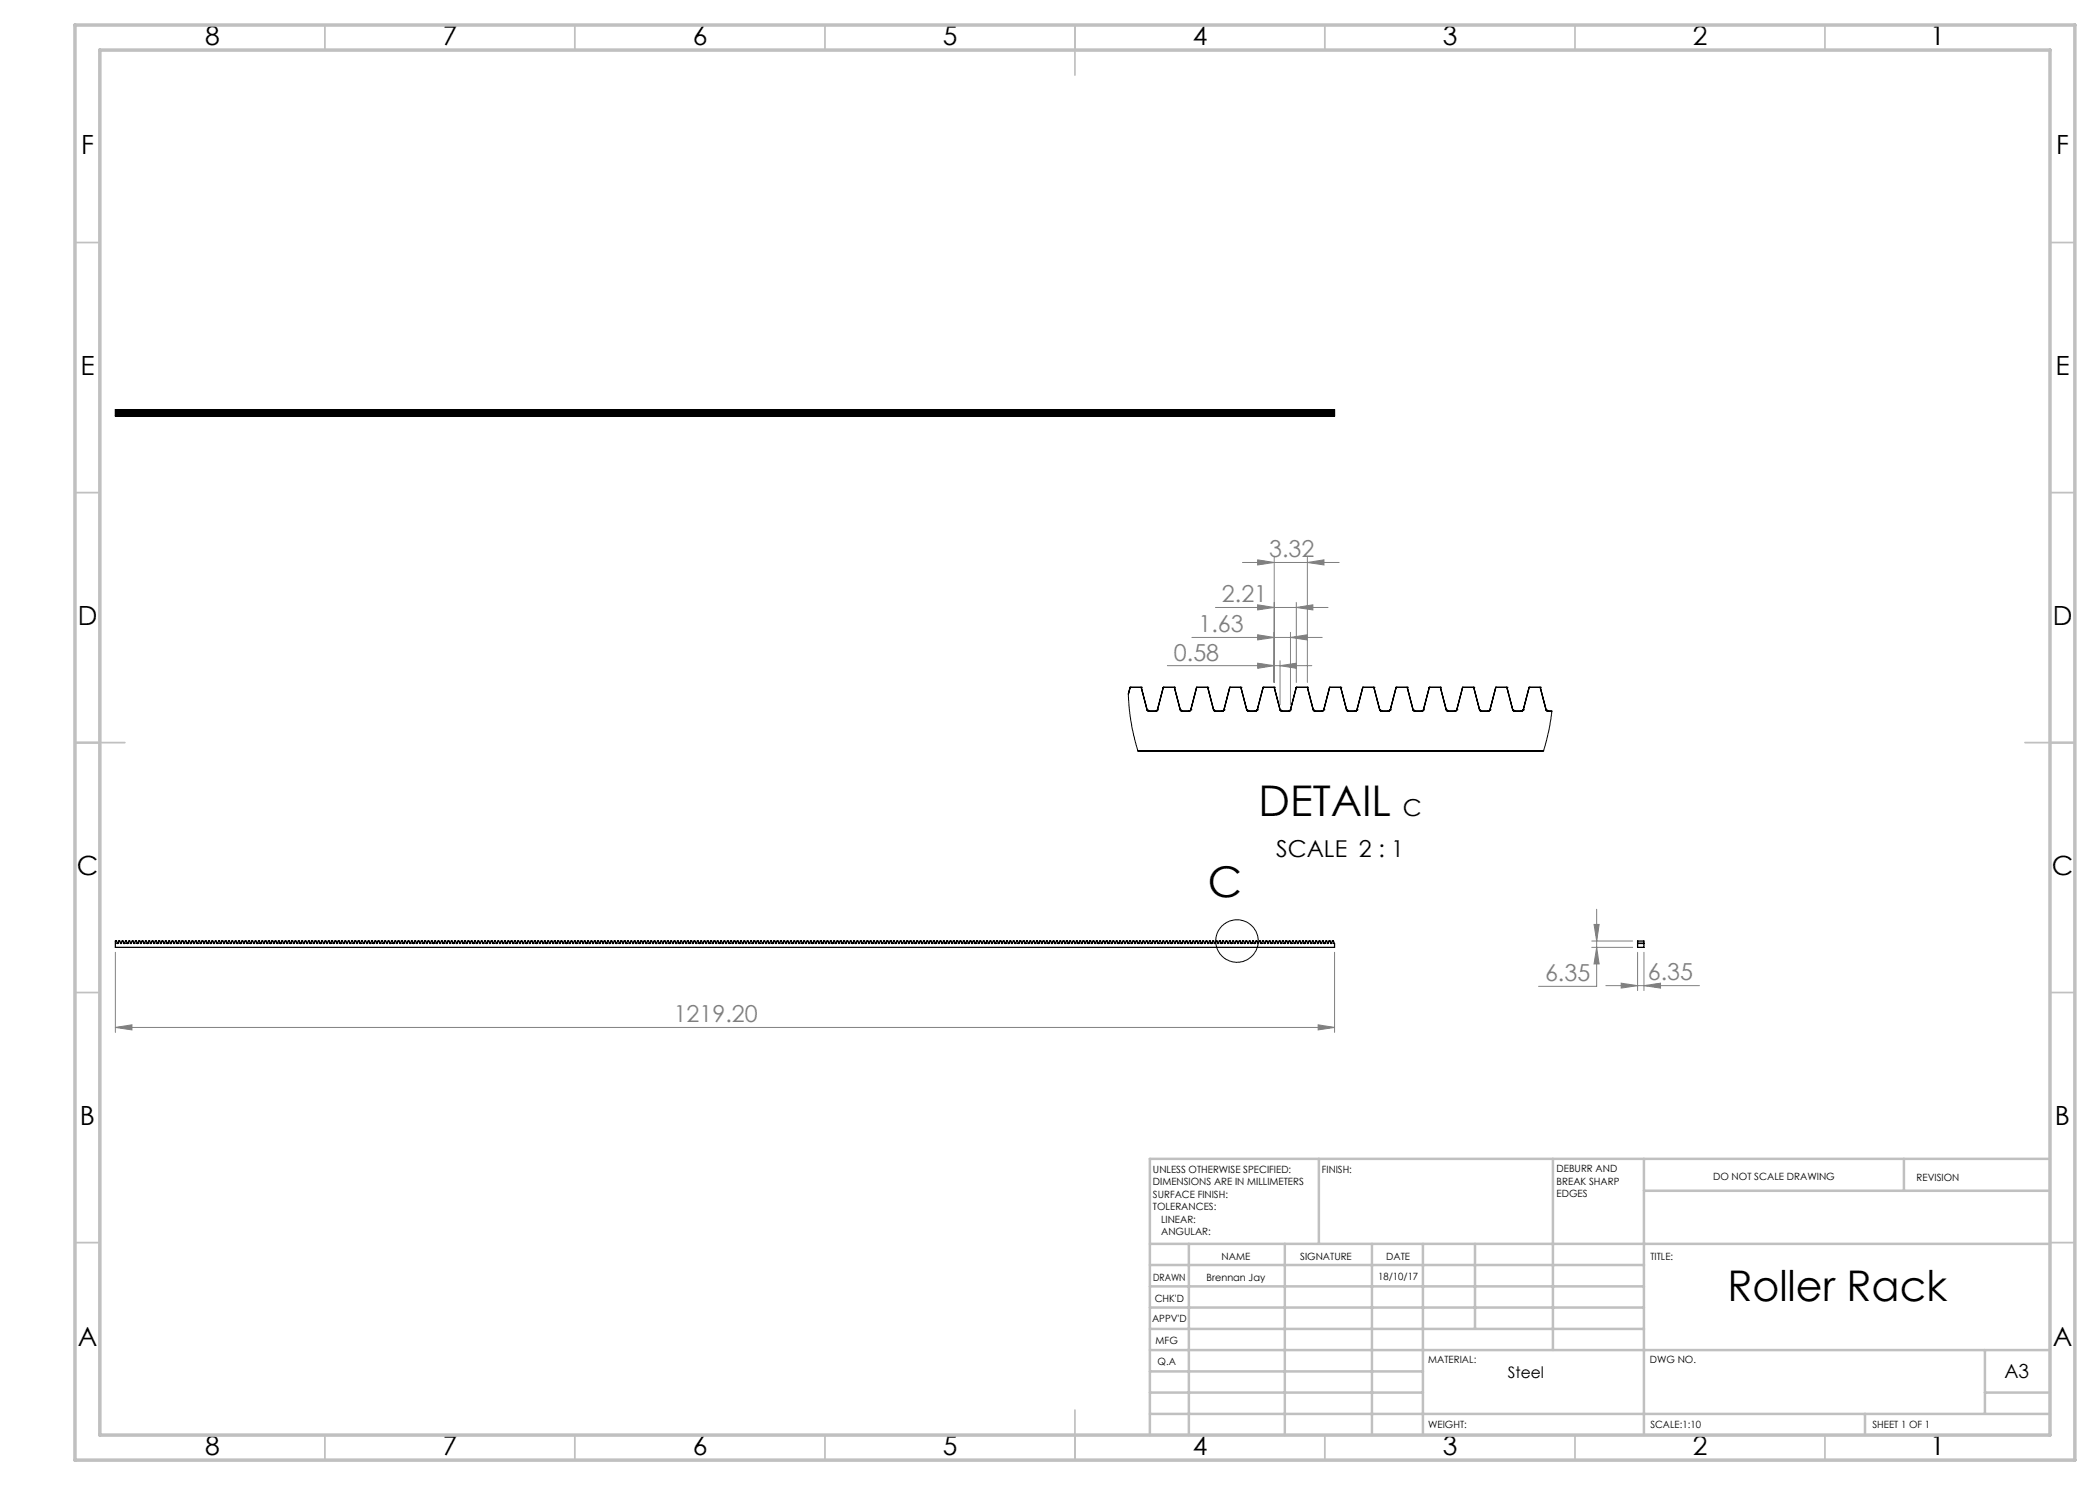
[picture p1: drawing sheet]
<svg xmlns="http://www.w3.org/2000/svg" width="420mm" height="297mm" viewBox="0 0 420 297" stroke-linecap="round" stroke-linejoin="round" font-family="sans-serif">
<defs><g id="words">
<g font-size="8.5">
<text x="251.7" y="163.2">DETAIL</text>
<text x="241.6" y="179.3">C</text>
<text x="345.5" y="260.3">Roller Rack</text>
</g>
<g font-size="5.3">
<text x="41" y="9">8</text>
<text x="88.5" y="9">7</text>
<text x="138.5" y="9">6</text>
<text x="188.5" y="9">5</text>
<text x="238.5" y="9">4</text>
<text x="288.5" y="9">3</text>
<text x="338.5" y="9">2</text>
<text x="386" y="9">1</text>
<text x="16.2" y="30.7">F</text>
<text x="411.2" y="30.7">F</text>
<text x="16.1" y="75">E</text>
<text x="411.1" y="75">E</text>
<text x="15.5" y="125">D</text>
<text x="410.5" y="125">D</text>
<text x="15.4" y="175">C</text>
<text x="410.4" y="175">C</text>
<text x="16" y="225">B</text>
<text x="411" y="225">B</text>
<text x="15.5" y="269.2">A</text>
<text x="410.5" y="269.2">A</text>
<text x="41" y="291">8</text>
<text x="88.5" y="291">7</text>
<text x="138.5" y="291">6</text>
<text x="188.5" y="291">5</text>
<text x="238.5" y="291">4</text>
<text x="288.5" y="291">3</text>
<text x="338.5" y="291">2</text>
<text x="386" y="291">1</text>
</g>
<g font-size="4.7" fill="#808080">
<text x="253.8" y="111.5">3.32</text>
<text x="244.4" y="120.4">2.21</text>
<text x="239.7" y="126.4">1.63</text>
<text x="234.8" y="132.1">0.58</text>
<text x="309" y="196.2">6.35</text>
<text x="329.6" y="196.1">6.35</text>
<text x="134.7" y="204.4">1219.20</text>
</g>
<g font-size="4.7">
<text x="280.6" y="163.2">C</text>
<text x="255.2" y="171.4">SCALE 2 : 1</text>
</g>
<text font-size="3.9" x="400.9" y="275.5">A3</text>
<text font-size="3.2" x="301.6" y="275.5">Steel</text>
<g font-size="2">
<text x="230.6" y="234.6">UNLESS OTHERWISE SPECIFIED:</text>
<text x="230.6" y="237.1">DIMENSIONS ARE IN MILLIMETERS</text>
<text x="230.6" y="239.6">SURFACE FINISH:</text>
<text x="264.4" y="234.6">FINISH:</text>
<text x="311.3" y="234.5">DEBURR AND</text>
<text x="311.3" y="237">BREAK SHARP</text>
<text x="311.3" y="239.5">EDGES</text>
<text x="342.6" y="236">DO NOT SCALE DRAWING</text>
<text x="383.3" y="236.2">REVISION</text>
<text x="230.6" y="242.1">TOLERANCES:</text>
<text x="232.2" y="244.6">LINEAR:</text>
<text x="232.2" y="247.1">ANGULAR:</text>
<text x="244.3" y="252">NAME</text>
<text x="260" y="251.9">SIGNATURE</text>
<text x="277.2" y="251.9">DATE</text>
<text x="330.1" y="251.9">TITLE:</text>
<text x="230.6" y="256.1">DRAWN</text>
<text x="241.3" y="256.1">Brennan Jay</text>
<text x="275.6" y="255.9">18/10/17</text>
<text x="230.9" y="260.3">CHK'D</text>
<text x="230.4" y="264.4">APPV'D</text>
<text x="231.1" y="268.8">MFG</text>
<text x="231.5" y="273">Q.A</text>
<text x="285.6" y="272.5">MATERIAL:</text>
<text x="330" y="272.5">DWG NO.</text>
<text x="285.6" y="285.5">WEIGHT:</text>
<text x="330.1" y="285.6">SCALE:1:10</text>
<text x="374.5" y="285.6">SHEET 1 OF 1</text>
</g>
</g></defs>
<circle cx="247.4" cy="188.2" r="4.3" fill="none" stroke="#000" stroke-width=".2"/>
<g fill="none" stroke="#808080" stroke-width=".2">
<path d="M248.5 112.5h19.3M251.5 112l3.3 .5-3.3 .5zM254.8 111.5v25M261.5 112.5l3.3-.5v1zM261.5 111.5v25M233.5 133.1h28.9M238.4 127.5h26M243.1 121.5h22.5M251.5 132.6l3.3 .5-3.3 .6zM251.5 127l3.3 .5-3.3 .5zM251.5 121l3.3 .5-3.3 .5zM256 133.1l3.3-.5v1.1z"/>
<path d="M256 132.1v8.8M258.1 127.5l3.3-.5v1zM258.1 126.5v14.4M259.3 121.5l3.3-.5v1zM259.3 120.5v16M23.1 190.5v16M266.9 190.5v16M318.3 189.5h8.2M318.3 188.2h8.2M318.8 184.9h1l-.5 3.3zM319.3 189.5l.5 3.3h-1zM319.3 181.9v15.4h-11.6"/>
<path d="M321.2 197.1h18.7M324.2 196.6l3.3 .5-3.3 .5zM327.5 190.5v7.6M328.8 197.1l3.3-.5v1zM328.8 190.5v7.6M23.1 205.5l3.3-.5v1zM23.1 205.5h243.8M263.6 205l3.3 .5-3.3 .5z"/>
</g>
<g fill="none" stroke="#c0c0c0" stroke-width=".35">
<path d="M65 5v5M115 5v5M165 5v5M215 5v10M265 5v5M315 5v5M365 5v5M15 48.5h5M410 48.5h5M15 98.5h5M410 98.5h5M15 148.5h10"/>
<path d="M405 148.5h10M15 198.5h5M410 198.5h5M15 248.5h5M410 248.5h5M65 287v5M115 287v5M165 287v5M215 282v10M265 287v5M315 287v5M365 287v5"/>
</g>
<g fill="none" stroke="#c0c0c0" stroke-width=".5">
<path d="M263.8 231.8v17M310.6 231.8v38.2M328.8 231.8v55.2M328.8 238.2h81.2M380.8 231.8v6.4M410 231.8h-180v55.2M230 248.8h180M230 257.3h98.8M230 253h98.8M237.8 248.8v38.2M257 248.8v38.2M274.4 248.8v38.2"/>
<path d="M284.6 248.8v38.2M295 248.8v17M230 265.8h98.8M230 261.5h98.8M230 278.5h54.6M230 274.3h54.6M230 270h180M397 278.5h13M397 270v12.8M230 282.8h180M373 282.8v4.2"/>
</g>
<path d="M15 5h400v287h-400zM20 10h390v277h-390z" fill="none" stroke="#c0c0c0" stroke-width=".7"/>
<path d="M23.1 205.5l3.3-.5v1zM263.6 205l3.3 .5-3.3 .5zM324.2 196.6l3.3 .5-3.3 .5zM328.8 197.1l3.3-.5v1zM319.3 189.5l.5 3.3h-1zM318.8 184.9h1l-.5 3.3zM251.5 112l3.3 .5-3.3 .5zM261.5 112.5l3.3-.5v1zM251.5 132.6l3.3 .5-3.3 .6zM256 133.1l3.3-.5v1.1zM251.5 127l3.3 .5-3.3 .5zM258.1 127.5l3.3-.5v1zM251.5 121l3.3 .5-3.3 .5zM259.3 121.5l3.3-.5v1z" fill="#808080"/>
<g fill="none" stroke="#000" stroke-width=".25">
<path d="M23.3 81.9v1.3M23.4 81.9l.1 1.3zM23.6 81.9v1.3zM23.7 81.9v1.3M24 81.9v1.3M24.1 81.9v1.3zM24.3 81.9v1.3zM24.4 81.9v1.3M24.6 81.9v1.3M24.8 83.2v-1.3v1.3M24.9 83.2h.1M24.9 81.9h.1"/>
<path d="M24.9 81.9h-1.8v1.3h1.8M24.9 81.9v1.3M25 81.9h9M25 83.2h9M25 81.9v1.3M25.1 81.9v1.3M25.3 81.9v1.3M25.4 81.9v1.3zM25.6 83.2h.1M25.6 81.9h.1M25.6 81.9v1.3M25.8 81.9v1.3"/>
<path d="M26 81.9v1.3M26.1 81.9v1.3zM26.2 81.9l.1 1.3zM26.4 81.9v1.3M26.6 81.9v1.3M26.7 81.9l.1 1.3zM26.9 81.9l.1 1.3zM27.1 81.9v1.3M27.3 81.9v1.3M27.4 81.9v1.3zM27.6 83.2h.1M27.6 81.9h.1"/>
<path d="M27.6 81.9v1.3M27.7 81.9v1.3M28 81.9v1.3M28.1 83.2h.1M28.1 81.9h.1M28.1 81.9v1.3M28.3 81.9v1.3zM28.4 81.9v1.3M28.6 81.9v1.3M28.8 81.9v1.3zM28.9 83.2h.1M28.9 81.9h.1"/>
<path d="M28.9 81.9v1.3M29.1 81.9v1.3M29.3 81.9v1.3M29.4 83.2v-1.3l.1 1.3M29.6 81.9v1.3v-1.3M29.7 81.9v1.3M30 81.9v1.3M30.1 81.9v1.3zM30.2 83.2h.1M30.2 81.9h.1M30.2 81.9v1.3M30.4 81.9v1.3"/>
<path d="M30.6 81.9v1.3M30.7 83.2h.1M30.7 81.9h.1M30.7 81.9v1.3M30.9 81.9v1.3zM31 81.9v1.3M31.3 81.9v1.3M31.4 81.9v1.3zM31.6 81.9v1.3zM31.7 81.9v1.3M32 81.9v1.3M32.1 81.9v1.3z"/>
<path d="M32.2 81.9l.1 1.3zM32.4 81.9v1.3M32.6 81.9v1.3M32.7 83.2h.1M32.7 81.9h.1M32.7 81.9v1.3M32.9 81.9v1.3zM33.1 81.9v1.3M33.3 81.9v1.3M33.4 83.2v-1.3v1.3M33.6 83.2h.1M33.6 81.9h.1"/>
<path d="M33.6 81.9v1.3M33.7 81.9v1.3M33.9 81.9v1.3M34 83.2h.1M34 81.9h.1M34 81.9v1.3M34.1 81.9h4.1M34.1 83.2h4.1M34.1 81.9v1.3M34.2 81.9v1.3l.1-1.3M34.4 81.9v1.3M34.6 81.9v1.3"/>
<path d="M34.7 81.9v1.3zM34.9 81.9v1.3zM35.1 81.9v1.3M35.3 81.9v1.3M35.4 83.2h.1M35.4 81.9h.1M35.4 81.9v1.3M35.6 81.9v1.3zM35.7 81.9v1.3M35.9 81.9v1.3M36.1 81.9v1.3zM36.2 83.2h.1"/>
<path d="M36.2 81.9h.1M36.2 81.9v1.3M36.4 81.9v1.3M36.6 81.9v1.3M36.7 81.9l.1 1.3zM36.9 81.9v1.3zM37 81.9v1.3M37.3 81.9v1.3M37.4 81.9v1.3zM37.6 81.9v1.3zM37.7 81.9v1.3M37.9 81.9v1.3"/>
<path d="M38.1 83.2v-1.3v1.3M38.2 83.2h.1M38.2 81.9h.1M38.2 81.9v1.3M38.3 81.9h4.4M38.3 83.2h4.4M38.3 81.9v1.3M38.4 81.9v1.3M38.6 81.9v1.3M38.7 81.9v1.3zM38.9 83.2h.1M38.9 81.9h.1"/>
<path d="M38.9 81.9v1.3M39.1 81.9v1.3M39.3 81.9v1.3M39.4 81.9v1.3zM39.5 81.9l.1 1.3zM39.7 81.9v1.3M39.9 81.9v1.3M40 81.9l.1 1.3zM40.2 81.9l.1 1.3zM40.4 81.9v1.3M40.6 81.9v1.3M40.7 81.9v1.3z"/>
<path d="M40.9 83.2h.1M40.9 81.9h.1M40.9 81.9v1.3M41 81.9v1.3M41.3 81.9v1.3M41.4 83.2h.1M41.4 81.9h.1M41.4 81.9v1.3M41.6 81.9v1.3zM41.7 81.9v1.3M41.9 81.9v1.3M42.1 81.9v1.3z"/>
<path d="M42.2 83.2h.1M42.2 81.9h.1M42.2 81.9v1.3M42.4 81.9v1.3M42.6 81.9v1.3M42.7 83.2h.1M42.7 81.9h.1M42.7 81.9v1.3M42.8 81.9h4M42.8 83.2h4M42.8 81.9v1.3M42.9 81.9v1.3v-1.3"/>
<path d="M43 81.9v1.3M43.3 81.9v1.3M43.4 81.9v1.3zM43.5 83.2h.1M43.5 81.9h.1M43.5 81.9v1.3M43.7 81.9v1.3M43.9 81.9v1.3M44 83.2h.1M44 81.9h.1M44 81.9v1.3M44.2 81.9v1.3z"/>
<path d="M44.3 81.9v1.3M44.6 81.9v1.3M44.7 81.9v1.3zM44.9 81.9v1.3zM45 81.9v1.3M45.3 81.9v1.3M45.4 81.9v1.3zM45.5 81.9l.1 1.3zM45.7 81.9v1.3M45.9 81.9v1.3M46 83.2h.1M46 81.9h.1"/>
<path d="M46 81.9v1.3M46.2 81.9v1.3zM46.4 81.9v1.3M46.6 81.9v1.3M46.7 83.2v-1.3v1.3M46.8 83.2h.1M46.8 81.9h.1M46.8 81.9v1.3M46.9 81.9h.4M46.9 83.2h.4M46.9 81.9v1.3M47 81.9v1.3"/>
<path d="M47.2 81.9v1.3M47.3 83.2h.1M47.3 81.9h.1M47.3 81.9v1.3M47.4 81.9h4.1M47.4 83.2h4.1M47.4 81.9v1.3M47.5 81.9v1.3l.1-1.3M47.7 81.9v1.3M47.9 81.9v1.3M48 81.9v1.3zM48.2 83.2h.1"/>
<path d="M48.2 81.9h.1M48.2 81.9v1.3M48.4 81.9v1.3M48.6 81.9v1.3M48.7 83.2h.1M48.7 81.9h.1M48.7 81.9v1.3M48.9 81.9v1.3zM49 81.9v1.3M49.2 81.9v1.3M49.4 81.9v1.3zM49.5 83.2h.1"/>
<path d="M49.5 81.9h.1M49.5 81.9v1.3M49.7 81.9v1.3M49.9 81.9v1.3M50 81.9l.1 1.3zM50.2 81.9v1.3zM50.3 81.9v1.3M50.6 81.9v1.3M50.7 81.9v1.3zM50.9 81.9v1.3zM51 81.9v1.3M51.2 81.9v1.3"/>
<path d="M51.4 83.2v-1.3v1.3M51.5 83.2h.1M51.5 81.9h.1M51.5 81.9v1.3M51.6 81.9h4.4M51.6 83.2h4.4M51.6 81.9v1.3M51.7 81.9v1.3M51.9 81.9v1.3M52 81.9v1.3zM52.2 83.2h.1M52.2 81.9h.1"/>
<path d="M52.2 81.9v1.3M52.4 81.9v1.3M52.6 81.9v1.3M52.7 81.9v1.3zM52.8 81.9l.1 1.3zM53 81.9v1.3M53.2 81.9v1.3M53.3 81.9l.1 1.3zM53.5 81.9l.1 1.3zM53.7 81.9v1.3M53.9 81.9v1.3M54 81.9v1.3z"/>
<path d="M54.2 83.2h.1M54.2 81.9h.1M54.2 81.9v1.3M54.3 81.9v1.3M54.6 81.9v1.3M54.7 83.2h.1M54.7 81.9h.1M54.7 81.9v1.3M54.9 81.9v1.3zM55 81.9v1.3M55.2 81.9v1.3M55.4 81.9v1.3z"/>
<path d="M55.5 83.2h.1M55.5 81.9h.1M55.5 81.9v1.3M55.7 81.9v1.3M55.9 81.9v1.3M56 83.2h.1M56 81.9h.1M56 81.9v1.3M56.1 81.9h4M56.1 83.2h4M56.1 81.9v1.3M56.2 81.9v1.3v-1.3"/>
<path d="M56.3 81.9v1.3M56.6 81.9v1.3M56.7 81.9v1.3zM56.8 83.2h.1M56.8 81.9h.1M56.8 81.9v1.3M57 81.9v1.3M57.2 81.9v1.3M57.3 83.2h.1M57.3 81.9h.1M57.3 81.9v1.3M57.5 81.9v1.3z"/>
<path d="M57.6 81.9v1.3M57.9 81.9v1.3M58 81.9v1.3zM58.2 81.9v1.3zM58.3 81.9v1.3M58.6 81.9v1.3M58.7 81.9v1.3zM58.8 81.9l.1 1.3zM59 81.9v1.3M59.2 81.9v1.3M59.3 83.2h.1M59.3 81.9h.1"/>
<path d="M59.3 81.9v1.3M59.5 81.9v1.3zM59.7 81.9v1.3M59.9 81.9v1.3M60 83.2v-1.3v1.3M60.1 83.2h.1M60.1 81.9h.1M60.1 81.9v1.3M60.2 81.9h.4M60.2 83.2h.4M60.2 81.9v1.3M60.3 81.9v1.3"/>
<path d="M60.5 81.9v1.3M60.6 83.2h.1M60.6 81.9h.1M60.6 81.9v1.3M60.7 81.9h4.1M60.7 83.2h4.1M60.7 81.9v1.3M60.8 81.9v1.3l.1-1.3M61 81.9v1.3M61.2 81.9v1.3M61.3 81.9v1.3zM61.5 83.2h.1"/>
<path d="M61.5 81.9h.1M61.5 81.9v1.3M61.7 81.9v1.3M61.9 81.9v1.3M62 83.2h.1M62 81.9h.1M62 81.9v1.3M62.2 81.9v1.3zM62.3 81.9v1.3M62.5 81.9v1.3M62.7 81.9v1.3zM62.8 83.2h.1"/>
<path d="M62.8 81.9h.1M62.8 81.9v1.3M63 81.9v1.3M63.2 81.9v1.3M63.3 81.9l.1 1.3zM63.5 81.9v1.3zM63.6 81.9v1.3M63.9 81.9v1.3M64 81.9v1.3zM64.2 81.9v1.3zM64.3 81.9v1.3M64.5 81.9v1.3"/>
<path d="M64.7 83.2v-1.3v1.3M64.8 83.2h.1M64.8 81.9h.1M64.8 81.9v1.3M64.9 81.9h4.4M64.9 83.2h4.4M64.9 81.9v1.3M65 81.9v1.3M65.2 81.9v1.3M65.3 81.9v1.3zM65.5 83.2h.1M65.5 81.9h.1"/>
<path d="M65.5 81.9v1.3M65.7 81.9v1.3M65.9 81.9v1.3M66 81.9v1.3zM66.1 81.9l.1 1.3zM66.3 81.9v1.3M66.5 81.9v1.3M66.6 81.9l.1 1.3zM66.8 81.9l.1 1.3zM67 81.9v1.3M67.2 81.9v1.3M67.3 81.9v1.3z"/>
<path d="M67.5 83.2h.1M67.5 81.9h.1M67.5 81.9v1.3M67.6 81.9v1.3M67.9 81.9v1.3M68 83.2h.1M68 81.9h.1M68 81.9v1.3M68.2 81.9v1.3zM68.3 81.9v1.3M68.5 81.9v1.3M68.7 81.9v1.3z"/>
<path d="M68.8 83.2h.1M68.8 81.9h.1M68.8 81.9v1.3M69 81.9v1.3M69.2 81.9v1.3M69.3 83.2h.1M69.3 81.9h.1M69.3 81.9v1.3M69.4 81.9h4M69.4 83.2h4M69.4 81.9v1.3M69.5 81.9v1.3v-1.3"/>
<path d="M69.6 81.9v1.3M69.8 81.9v1.3M70 81.9v1.3zM70.1 83.2h.1M70.1 81.9h.1M70.1 81.9v1.3M70.3 81.9v1.3M70.5 81.9v1.3M70.6 83.2h.1M70.6 81.9h.1M70.6 81.9v1.3M70.8 81.9v1.3z"/>
<path d="M70.9 81.9v1.3M71.2 81.9v1.3M71.3 81.9v1.3zM71.5 81.9v1.3zM71.6 81.9v1.3M71.9 81.9v1.3M72 81.9v1.3zM72.1 81.9l.1 1.3zM72.3 81.9v1.3M72.5 81.9v1.3M72.6 83.2h.1M72.6 81.9h.1"/>
<path d="M72.6 81.9v1.3M72.8 81.9v1.3zM73 81.9v1.3M73.2 81.9v1.3M73.3 83.2v-1.3v1.3M73.4 83.2h.1M73.4 81.9h.1M73.4 81.9v1.3M73.5 81.9h4.6M73.5 83.2h4.6M73.5 81.9v1.3M73.6 81.9v1.3"/>
<path d="M73.8 81.9v1.3M73.9 81.9l.1 1.3zM74.1 81.9v1.3l.1-1.3M74.3 81.9v1.3M74.5 81.9v1.3M74.6 81.9v1.3zM74.8 83.2h.1M74.8 81.9h.1M74.8 81.9v1.3M75 81.9v1.3M75.2 81.9v1.3M75.3 83.2h.1"/>
<path d="M75.3 81.9h.1M75.3 81.9v1.3M75.5 81.9v1.3zM75.6 81.9v1.3M75.8 81.9v1.3M76 81.9v1.3zM76.1 83.2h.1M76.1 81.9h.1M76.1 81.9v1.3M76.3 81.9v1.3M76.5 81.9v1.3M76.6 81.9l.1 1.3z"/>
<path d="M76.8 81.9v1.3zM76.9 81.9v1.3M77.2 81.9v1.3M77.3 81.9v1.3zM77.5 81.9v1.3zM77.6 81.9v1.3M77.8 81.9v1.3M78 83.2v-1.3v1.3M78.1 83.2h.1M78.1 81.9h.1M78.1 81.9v1.3M78.2 81.9h4.4"/>
<path d="M78.2 83.2h4.4M78.2 81.9v1.3M78.3 81.9v1.3M78.5 81.9v1.3M78.6 81.9v1.3zM78.8 83.2h.1M78.8 81.9h.1M78.8 81.9v1.3M79 81.9v1.3M79.2 81.9v1.3M79.3 81.9v1.3zM79.4 81.9l.1 1.3z"/>
<path d="M79.6 81.9v1.3M79.8 81.9v1.3M79.9 83.2h.1M79.9 81.9h.1M79.9 81.9v1.3M80.1 81.9l.1 1.3zM80.3 81.9v1.3M80.5 81.9v1.3M80.6 81.9v1.3zM80.8 83.2h.1M80.8 81.9h.1M80.8 81.9v1.3"/>
<path d="M80.9 81.9v1.3M81.1 81.9v1.3M81.3 83.2h.1M81.3 81.9h.1M81.3 81.9v1.3M81.5 81.9v1.3zM81.6 81.9v1.3M81.8 81.9v1.3M82 81.9v1.3zM82.1 83.2h.1M82.1 81.9h.1M82.1 81.9v1.3"/>
<path d="M82.3 81.9v1.3M82.5 81.9v1.3M82.6 83.2h.1M82.6 81.9h.1M82.6 81.9v1.3M82.7 81.9h4M82.7 83.2h4M82.7 81.9v1.3M82.8 81.9v1.3v-1.3M82.9 81.9v1.3M83.1 81.9v1.3M83.3 81.9v1.3z"/>
<path d="M83.4 83.2h.1M83.4 81.9h.1M83.4 81.9v1.3M83.6 81.9v1.3M83.8 81.9v1.3M83.9 83.2h.1M83.9 81.9h.1M83.9 81.9v1.3M84.1 81.9v1.3zM84.2 81.9v1.3M84.5 81.9v1.3M84.6 81.9v1.3z"/>
<path d="M84.8 81.9v1.3zM84.9 81.9v1.3M85.2 81.9v1.3M85.3 81.9v1.3zM85.4 81.9l.1 1.3zM85.6 81.9v1.3M85.8 81.9v1.3M85.9 83.2h.1M85.9 81.9h.1M85.9 81.9v1.3M86.1 81.9v1.3zM86.3 81.9v1.3"/>
<path d="M86.5 81.9v1.3M86.6 83.2v-1.3v1.3M86.7 83.2h.1M86.7 81.9h.1M86.7 81.9v1.3M86.8 81.9h9.1M86.8 83.2h9.1M86.8 81.9v1.3M86.9 81.9v1.3M87.1 81.9v1.3M87.2 81.9l.1 1.3zM87.4 81.9v1.3l.1-1.3"/>
<path d="M87.6 81.9v1.3M87.8 81.9v1.3M87.9 81.9v1.3zM88.1 83.2h.1M88.1 81.9h.1M88.1 81.9v1.3M88.3 81.9v1.3M88.5 81.9v1.3M88.6 83.2h.1M88.6 81.9h.1M88.6 81.9v1.3M88.8 81.9v1.3z"/>
<path d="M88.9 81.9v1.3M89.1 81.9v1.3M89.3 81.9v1.3zM89.4 83.2h.1M89.4 81.9h.1M89.4 81.9v1.3M89.6 81.9v1.3M89.8 81.9v1.3M89.9 81.9l.1 1.3zM90.1 81.9v1.3zM90.2 81.9v1.3M90.5 81.9v1.3"/>
<path d="M90.6 81.9v1.3zM90.8 81.9v1.3zM90.9 81.9v1.3M91.1 81.9v1.3M91.3 83.2v-1.3v1.3M91.4 81.9v1.3v-1.3M91.6 81.9v1.3M91.8 81.9v1.3M91.9 81.9v1.3zM92.1 83.2h.1M92.1 81.9h.1M92.1 81.9v1.3"/>
<path d="M92.3 81.9v1.3M92.5 81.9v1.3M92.6 81.9v1.3zM92.7 81.9l.1 1.3zM92.9 81.9v1.3M93.1 81.9v1.3M93.2 83.2h.1M93.2 81.9h.1M93.2 81.9v1.3M93.4 81.9l.1 1.3zM93.6 81.9v1.3M93.8 81.9v1.3"/>
<path d="M93.9 81.9v1.3zM94.1 83.2h.1M94.1 81.9h.1M94.1 81.9v1.3M94.2 81.9v1.3M94.4 81.9v1.3M94.6 83.2h.1M94.6 81.9h.1M94.6 81.9v1.3M94.8 81.9v1.3zM94.9 81.9v1.3M95.1 81.9v1.3"/>
<path d="M95.2 81.9l.1 1.3zM95.4 83.2h.1M95.4 81.9h.1M95.4 81.9v1.3M95.6 81.9v1.3M95.8 81.9v1.3M95.9 83.2h.1M95.9 81.9h.1M95.9 81.9v1.3M96 81.9h4M96 83.2h4M96 81.9v1.3"/>
<path d="M96.1 81.9v1.3v-1.3M96.2 81.9v1.3M96.4 81.9v1.3M96.6 81.9v1.3zM96.7 83.2h.1M96.7 81.9h.1M96.7 81.9v1.3M96.9 81.9v1.3M97.1 81.9v1.3M97.2 83.2h.1M97.2 81.9h.1M97.2 81.9v1.3"/>
<path d="M97.4 81.9v1.3zM97.5 81.9v1.3M97.8 81.9v1.3M97.9 81.9v1.3zM98.1 81.9v1.3zM98.2 81.9v1.3M98.5 81.9v1.3M98.6 81.9v1.3zM98.7 81.9l.1 1.3zM98.9 81.9v1.3M99.1 81.9v1.3M99.2 83.2h.1"/>
<path d="M99.2 81.9h.1M99.2 81.9v1.3M99.4 81.9v1.3zM99.6 81.9v1.3M99.8 81.9v1.3M99.9 83.2v-1.3v1.3M100 83.2h.1M100 81.9h.1M100 81.9v1.3M100.1 81.9h9.1M100.1 83.2h9.1M100.1 81.9v1.3"/>
<path d="M100.2 81.9v1.3M100.4 81.9v1.3M100.5 81.9l.1 1.3zM100.7 81.9l.1 1.3zM100.9 81.9v1.3M101.1 81.9v1.3M101.2 81.9v1.3zM101.4 83.2h.1M101.4 81.9h.1M101.4 81.9v1.3M101.6 81.9v1.3M101.8 81.9v1.3"/>
<path d="M101.9 83.2h.1M101.9 81.9h.1M101.9 81.9v1.3M102.1 81.9v1.3zM102.2 81.9v1.3M102.4 81.9v1.3M102.6 81.9v1.3zM102.7 83.2h.1M102.7 81.9h.1M102.7 81.9v1.3M102.9 81.9v1.3M103.1 81.9v1.3"/>
<path d="M103.2 81.9l.1 1.3zM103.4 81.9v1.3zM103.5 81.9v1.3M103.8 81.9v1.3M103.9 81.9v1.3zM104.1 81.9v1.3zM104.2 81.9v1.3M104.4 81.9v1.3M104.6 83.2v-1.3v1.3M104.7 81.9v1.3v-1.3M104.9 81.9v1.3M105.1 81.9v1.3"/>
<path d="M105.2 81.9v1.3zM105.4 81.9v1.3zM105.6 81.9v1.3M105.8 81.9v1.3M105.9 81.9v1.3zM106 81.9l.1 1.3zM106.2 81.9v1.3M106.4 81.9v1.3M106.5 83.2h.1M106.5 81.9h.1M106.5 81.9v1.3M106.7 81.9l.1 1.3z"/>
<path d="M106.9 81.9v1.3M107.1 81.9v1.3M107.2 81.9v1.3zM107.4 83.2h.1M107.4 81.9h.1M107.4 81.9v1.3M107.5 81.9v1.3M107.7 81.9v1.3M107.9 83.2h.1M107.9 81.9h.1M107.9 81.9v1.3M108.1 81.9v1.3z"/>
<path d="M108.2 81.9v1.3M108.4 81.9v1.3M108.5 83.2v-1.3l.1 1.3M108.7 83.2h.1M108.7 81.9h.1M108.7 81.9v1.3M108.9 81.9v1.3M109.1 81.9v1.3M109.2 83.2h.1M109.2 81.9h.1M109.2 81.9v1.3M109.3 81.9h4"/>
<path d="M109.3 83.2h4M109.3 81.9v1.3M109.4 81.9v1.3v-1.3M109.5 81.9v1.3M109.7 81.9v1.3M109.9 81.9v1.3zM110 83.2h.1M110 81.9h.1M110 81.9v1.3M110.2 81.9v1.3M110.4 81.9v1.3M110.5 83.2h.1"/>
<path d="M110.5 81.9h.1M110.5 81.9v1.3M110.7 81.9v1.3zM110.8 81.9v1.3M111.1 81.9v1.3M111.2 81.9v1.3zM111.4 81.9v1.3zM111.5 81.9v1.3M111.8 81.9v1.3M111.9 81.9v1.3zM112 81.9l.1 1.3zM112.2 81.9v1.3"/>
<path d="M112.4 81.9v1.3M112.5 83.2h.1M112.5 81.9h.1M112.5 81.9v1.3M112.7 81.9v1.3zM112.9 81.9v1.3M113.1 81.9v1.3M113.2 83.2v-1.3v1.3M113.3 83.2h.1M113.3 81.9h.1M113.3 81.9v1.3M113.4 81.9h4.4"/>
<path d="M113.4 83.2h4.4M113.4 81.9v1.3M113.5 81.9v1.3M113.7 81.9v1.3M113.8 81.9l.1 1.3zM114 81.9l.1 1.3zM114.2 81.9v1.3M114.4 81.9v1.3M114.5 81.9v1.3zM114.7 83.2h.1M114.7 81.9h.1M114.7 81.9v1.3"/>
<path d="M114.9 81.9v1.3M115.1 81.9v1.3M115.2 83.2h.1M115.2 81.9h.1M115.2 81.9v1.3M115.4 81.9v1.3zM115.5 81.9v1.3M115.7 81.9v1.3M115.9 81.9v1.3zM116 83.2h.1M116 81.9h.1M116 81.9v1.3"/>
<path d="M116.2 81.9v1.3M116.4 81.9v1.3M116.5 81.9l.1 1.3zM116.7 81.9v1.3zM116.8 81.9v1.3M117.1 81.9v1.3M117.2 81.9v1.3zM117.4 81.9v1.3zM117.5 81.9v1.3M117.7 81.9v1.3M117.8 83.2h.1M117.8 81.9h.1"/>
<path d="M117.8 81.9v1.3M117.9 81.9h4.6M117.9 83.2h4.6M117.9 81.9v1.3M118 81.9v1.3v-1.3M118.2 81.9v1.3M118.4 81.9v1.3M118.5 81.9v1.3zM118.7 81.9v1.3zM118.9 81.9v1.3M119.1 81.9v1.3M119.2 81.9v1.3z"/>
<path d="M119.3 81.9l.1 1.3zM119.5 81.9v1.3M119.7 81.9v1.3M119.8 83.2h.1M119.8 81.9h.1M119.8 81.9v1.3M120 81.9l.1 1.3zM120.2 81.9v1.3M120.4 81.9v1.3M120.5 81.9v1.3zM120.7 83.2h.1M120.7 81.9h.1"/>
<path d="M120.7 81.9v1.3M120.8 81.9v1.3M121 81.9v1.3M121.2 83.2h.1M121.2 81.9h.1M121.2 81.9v1.3M121.4 81.9v1.3zM121.5 81.9v1.3M121.7 81.9v1.3M121.8 83.2v-1.3l.1 1.3M122 83.2h.1M122 81.9h.1"/>
<path d="M122 81.9v1.3M122.2 81.9v1.3M122.4 81.9v1.3M122.5 83.2h.1M122.5 81.9h.1M122.5 81.9v1.3M122.6 81.9h4M122.6 83.2h4M122.6 81.9v1.3M122.7 81.9v1.3v-1.3M122.8 81.9v1.3M123 81.9v1.3"/>
<path d="M123.2 81.9v1.3zM123.3 83.2h.1M123.3 81.9h.1M123.3 81.9v1.3M123.5 81.9v1.3M123.7 81.9v1.3M123.8 83.2h.1M123.8 81.9h.1M123.8 81.9v1.3M124 81.9v1.3zM124.1 81.9v1.3M124.4 81.9v1.3"/>
<path d="M124.5 81.9v1.3zM124.7 81.9v1.3zM124.8 81.9v1.3M125.1 81.9v1.3M125.2 81.9v1.3zM125.3 81.9l.1 1.3zM125.5 81.9v1.3M125.7 81.9v1.3M125.8 83.2h.1M125.8 81.9h.1M125.8 81.9v1.3M126 81.9v1.3z"/>
<path d="M126.2 81.9v1.3M126.4 81.9v1.3M126.5 83.2v-1.3v1.3M126.6 83.2h.1M126.6 81.9h.1M126.6 81.9v1.3M126.7 81.9h4.4M126.7 83.2h4.4M126.7 81.9v1.3M126.8 81.9v1.3M127 81.9v1.3M127.1 81.9l.1 1.3z"/>
<path d="M127.3 81.9l.1 1.3zM127.5 81.9v1.3M127.7 81.9v1.3M127.8 81.9v1.3zM128 83.2h.1M128 81.9h.1M128 81.9v1.3M128.1 81.9v1.3M128.4 81.9v1.3M128.5 83.2h.1M128.5 81.9h.1M128.5 81.9v1.3"/>
<path d="M128.7 81.9v1.3zM128.8 81.9v1.3M129 81.9v1.3M129.2 81.9v1.3zM129.3 83.2h.1M129.3 81.9h.1M129.3 81.9v1.3M129.5 81.9v1.3M129.7 81.9v1.3M129.8 81.9l.1 1.3zM130 81.9v1.3zM130.1 81.9v1.3"/>
<path d="M130.4 81.9v1.3M130.5 81.9v1.3zM130.7 81.9v1.3zM130.8 81.9v1.3M131 81.9v1.3M131.1 83.2h.1M131.1 81.9h.1M131.1 81.9v1.3M131.2 81.9h4.1M131.2 83.2h4.1M131.2 81.9v1.3M131.3 81.9v1.3v-1.3"/>
<path d="M131.5 81.9v1.3M131.7 81.9v1.3M131.8 81.9v1.3zM132 81.9v1.3zM132.2 81.9v1.3M132.4 81.9v1.3M132.5 81.9v1.3zM132.6 81.9l.1 1.3zM132.8 81.9v1.3M133 81.9v1.3M133.1 83.2h.1M133.1 81.9h.1"/>
<path d="M133.1 81.9v1.3M133.3 81.9v1.3zM133.5 81.9v1.3M133.7 81.9v1.3M133.8 81.9v1.3zM134 83.2h.1M134 81.9h.1M134 81.9v1.3M134.1 81.9v1.3M134.3 81.9v1.3M134.5 83.2h.1M134.5 81.9h.1"/>
<path d="M134.5 81.9v1.3M134.7 81.9v1.3zM134.8 81.9v1.3M135 81.9v1.3M135.1 83.2v-1.3l.1 1.3M135.3 83.2h.1M135.3 81.9h.1M135.3 81.9v1.3M135.4 81.9h.4M135.4 83.2h.4M135.4 81.9v1.3M135.5 81.9v1.3"/>
<path d="M135.7 81.9v1.3M135.8 83.2h.1M135.8 81.9h.1M135.8 81.9v1.3M135.9 81.9h4M135.9 83.2h4M135.9 81.9v1.3M136 81.9v1.3v-1.3M136.1 81.9v1.3M136.3 81.9v1.3M136.5 81.9v1.3zM136.6 83.2h.1"/>
<path d="M136.6 81.9h.1M136.6 81.9v1.3M136.8 81.9v1.3M137 81.9v1.3M137.1 81.9l.1 1.3zM137.3 81.9v1.3zM137.4 81.9v1.3M137.7 81.9v1.3M137.8 81.9v1.3zM138 81.9v1.3zM138.1 81.9v1.3M138.4 81.9v1.3"/>
<path d="M138.5 81.9v1.3zM138.6 81.9l.1 1.3zM138.8 81.9v1.3M139 81.9v1.3M139.1 83.2h.1M139.1 81.9h.1M139.1 81.9v1.3M139.3 81.9v1.3zM139.5 81.9v1.3M139.7 81.9v1.3M139.8 83.2v-1.3v1.3M139.9 83.2h.1"/>
<path d="M139.9 81.9h.1M139.9 81.9v1.3M140 81.9h4.4M140 83.2h4.4M140 81.9v1.3M140.1 81.9v1.3M140.3 81.9v1.3M140.4 81.9l.1 1.3zM140.6 81.9l.1 1.3zM140.8 81.9v1.3M141 81.9v1.3M141.1 81.9v1.3z"/>
<path d="M141.3 83.2h.1M141.3 81.9h.1M141.3 81.9v1.3M141.4 81.9v1.3M141.7 81.9v1.3M141.8 83.2h.1M141.8 81.9h.1M141.8 81.9v1.3M142 81.9v1.3zM142.1 81.9v1.3M142.3 81.9v1.3M142.5 81.9v1.3z"/>
<path d="M142.6 83.2h.1M142.6 81.9h.1M142.6 81.9v1.3M142.8 81.9v1.3M143 81.9v1.3M143.1 81.9l.1 1.3zM143.3 81.9v1.3zM143.4 81.9v1.3M143.7 81.9v1.3M143.8 81.9v1.3zM144 81.9v1.3zM144.1 81.9v1.3"/>
<path d="M144.3 81.9v1.3M144.4 83.2h.1M144.4 81.9h.1M144.4 81.9v1.3M144.5 81.9h4.1M144.5 83.2h4.1M144.5 81.9v1.3M144.6 81.9v1.3v-1.3M144.8 81.9v1.3M145 81.9v1.3M145.1 81.9v1.3zM145.3 81.9v1.3z"/>
<path d="M145.5 81.9v1.3M145.7 81.9v1.3M145.8 81.9v1.3zM145.9 81.9l.1 1.3zM146.1 81.9v1.3M146.3 81.9v1.3M146.4 83.2h.1M146.4 81.9h.1M146.4 81.9v1.3M146.6 81.9v1.3zM146.8 81.9v1.3M147 81.9v1.3"/>
<path d="M147.1 81.9v1.3zM147.3 83.2h.1M147.3 81.9h.1M147.3 81.9v1.3M147.4 81.9v1.3M147.6 81.9v1.3M147.8 83.2h.1M147.8 81.9h.1M147.8 81.9v1.3M148 81.9v1.3zM148.1 81.9v1.3M148.3 81.9v1.3"/>
<path d="M148.4 83.2v-1.3l.1 1.3M148.6 83.2h.1M148.6 81.9h.1M148.6 81.9v1.3M148.7 81.9h.4M148.7 83.2h.4M148.7 81.9v1.3M148.8 81.9v1.3M149 81.9v1.3M149.1 83.2h.1M149.1 81.9h.1M149.1 81.9v1.3"/>
<path d="M149.2 81.9h4M149.2 83.2h4M149.2 81.9v1.3M149.3 81.9v1.3v-1.3M149.4 81.9v1.3M149.6 81.9v1.3M149.8 81.9v1.3zM149.9 83.2h.1M149.9 81.9h.1M149.9 81.9v1.3M150.1 81.9v1.3M150.3 81.9v1.3"/>
<path d="M150.4 81.9l.1 1.3zM150.6 81.9v1.3zM150.7 81.9v1.3M151 81.9v1.3M151.1 81.9v1.3zM151.3 81.9v1.3zM151.4 81.9v1.3M151.7 81.9v1.3M151.8 81.9v1.3zM151.9 81.9l.1 1.3zM152.1 81.9v1.3M152.3 81.9v1.3"/>
<path d="M152.4 83.2h.1M152.4 81.9h.1M152.4 81.9v1.3M152.6 81.9v1.3zM152.8 81.9v1.3M153 81.9v1.3M153.1 83.2v-1.3v1.3M153.2 83.2h.1M153.2 81.9h.1M153.2 81.9v1.3M153.3 81.9h4.4M153.3 83.2h4.4"/>
<path d="M153.3 81.9v1.3M153.4 81.9v1.3M153.6 81.9v1.3M153.7 81.9l.1 1.3zM153.9 81.9l.1 1.3zM154.1 81.9v1.3M154.3 81.9v1.3M154.4 81.9v1.3zM154.6 83.2h.1M154.6 81.9h.1M154.6 81.9v1.3M154.7 81.9v1.3"/>
<path d="M155 81.9v1.3M155.1 83.2h.1M155.1 81.9h.1M155.1 81.9v1.3M155.3 81.9v1.3zM155.4 81.9v1.3M155.6 81.9v1.3M155.8 81.9v1.3zM155.9 83.2h.1M155.9 81.9h.1M155.9 81.9v1.3M156.1 81.9v1.3"/>
<path d="M156.3 81.9v1.3M156.4 81.9l.1 1.3zM156.6 81.9v1.3zM156.7 81.9v1.3M157 81.9v1.3M157.1 81.9v1.3zM157.3 81.9v1.3zM157.4 81.9v1.3M157.6 81.9v1.3M157.7 83.2h.1M157.7 81.9h.1M157.7 81.9v1.3"/>
<path d="M157.8 81.9h4.1M157.8 83.2h4.1M157.8 81.9v1.3M157.9 81.9v1.3v-1.3M158.1 81.9v1.3M158.3 81.9v1.3M158.4 81.9v1.3zM158.6 81.9v1.3zM158.7 81.9v1.3M159 81.9v1.3M159.1 81.9v1.3zM159.2 81.9l.1 1.3z"/>
<path d="M159.4 81.9v1.3M159.6 81.9v1.3M159.7 83.2h.1M159.7 81.9h.1M159.7 81.9v1.3M159.9 81.9v1.3zM160.1 81.9v1.3M160.3 81.9v1.3M160.4 81.9v1.3zM160.6 83.2h.1M160.6 81.9h.1M160.6 81.9v1.3"/>
<path d="M160.7 81.9v1.3M160.9 81.9v1.3M161.1 83.2h.1M161.1 81.9h.1M161.1 81.9v1.3M161.3 81.9v1.3zM161.4 81.9v1.3M161.6 81.9v1.3M161.7 83.2v-1.3l.1 1.3M161.9 83.2h.1M161.9 81.9h.1M161.9 81.9v1.3"/>
<path d="M162 81.9h4.5M162 83.2h4.5M162 81.9v1.3M162.1 81.9v1.3M162.3 81.9v1.3M162.4 83.2h.1M162.4 81.9h.1M162.4 81.9v1.3M162.6 81.9v1.3v-1.3M162.7 81.9v1.3M162.9 81.9v1.3M163.1 81.9v1.3z"/>
<path d="M163.2 83.2h.1M163.2 81.9h.1M163.2 81.9v1.3M163.4 81.9v1.3M163.6 81.9v1.3M163.7 81.9l.1 1.3zM163.9 81.9v1.3zM164 81.9v1.3M164.3 81.9v1.3M164.4 81.9v1.3zM164.6 81.9v1.3zM164.7 81.9v1.3"/>
<path d="M165 81.9v1.3M165.1 81.9v1.3zM165.2 81.9l.1 1.3zM165.4 81.9v1.3M165.6 81.9v1.3M165.7 83.2h.1M165.7 81.9h.1M165.7 81.9v1.3M165.9 81.9v1.3zM166.1 81.9v1.3M166.3 81.9v1.3M166.4 83.2v-1.3v1.3"/>
<path d="M166.5 83.2h.1M166.5 81.9h.1M166.5 81.9v1.3M166.6 81.9h4.4M166.6 83.2h4.4M166.6 81.9v1.3M166.7 81.9v1.3M166.9 81.9v1.3M167 81.9l.1 1.3zM167.2 81.9l.1 1.3zM167.4 81.9v1.3M167.6 81.9v1.3"/>
<path d="M167.7 81.9v1.3zM167.9 83.2h.1M167.9 81.9h.1M167.9 81.9v1.3M168 81.9v1.3M168.3 81.9v1.3M168.4 83.2h.1M168.4 81.9h.1M168.4 81.9v1.3M168.6 81.9v1.3zM168.7 81.9v1.3M168.9 81.9v1.3"/>
<path d="M169.1 81.9v1.3zM169.2 83.2h.1M169.2 81.9h.1M169.2 81.9v1.3M169.4 81.9v1.3M169.6 81.9v1.3M169.7 81.9l.1 1.3zM169.9 81.9v1.3zM170 81.9v1.3M170.3 81.9v1.3M170.4 81.9v1.3zM170.6 81.9v1.3z"/>
<path d="M170.7 81.9v1.3M170.9 81.9v1.3M171 83.2h.1M171 81.9h.1M171 81.9v1.3M171.1 81.9h4.1M171.1 83.2h4.1M171.1 81.9v1.3M171.2 81.9v1.3v-1.3M171.4 81.9v1.3M171.6 81.9v1.3M171.7 81.9v1.3z"/>
<path d="M171.9 81.9v1.3zM172 81.9v1.3M172.3 81.9v1.3M172.4 81.9v1.3zM172.5 81.9l.1 1.3zM172.7 81.9v1.3M172.9 81.9v1.3M173 83.2h.1M173 81.9h.1M173 81.9v1.3M173.2 81.9v1.3zM173.4 81.9v1.3"/>
<path d="M173.6 81.9v1.3M173.7 81.9v1.3zM173.9 83.2h.1M173.9 81.9h.1M173.9 81.9v1.3M174 81.9v1.3M174.2 81.9v1.3M174.4 83.2h.1M174.4 81.9h.1M174.4 81.9v1.3M174.6 81.9v1.3zM174.7 81.9v1.3"/>
<path d="M174.9 81.9v1.3M175 83.2v-1.3l.1 1.3M175.2 83.2h.1M175.2 81.9h.1M175.2 81.9v1.3M175.3 81.9h9M175.3 83.2h9M175.3 81.9v1.3M175.4 81.9v1.3M175.6 81.9v1.3M175.7 83.2h.1M175.7 81.9h.1"/>
<path d="M175.7 81.9v1.3M175.9 81.9v1.3v-1.3M176 81.9v1.3M176.2 81.9v1.3M176.4 81.9v1.3zM176.5 83.2h.1M176.5 81.9h.1M176.5 81.9v1.3M176.7 81.9v1.3M176.9 81.9v1.3M177 81.9l.1 1.3zM177.2 81.9v1.3z"/>
<path d="M177.3 81.9v1.3M177.6 81.9v1.3M177.7 81.9v1.3zM177.9 81.9v1.3zM178 81.9v1.3M178.3 81.9v1.3M178.4 81.9v1.3zM178.5 81.9l.1 1.3zM178.7 81.9v1.3M178.9 81.9v1.3M179 83.2h.1M179 81.9h.1"/>
<path d="M179 81.9v1.3M179.2 81.9v1.3zM179.4 81.9v1.3M179.6 81.9v1.3M179.7 83.2v-1.3v1.3M179.8 81.9v1.3l.1-1.3M180 81.9v1.3M180.2 81.9v1.3M180.3 81.9l.1 1.3zM180.5 81.9l.1 1.3zM180.7 81.9v1.3M180.9 81.9v1.3"/>
<path d="M181 81.9v1.3zM181.2 83.2h.1M181.2 81.9h.1M181.2 81.9v1.3M181.3 81.9v1.3M181.6 81.9v1.3M181.7 83.2h.1M181.7 81.9h.1M181.7 81.9v1.3M181.9 81.9v1.3zM182 81.9v1.3M182.2 81.9v1.3"/>
<path d="M182.4 81.9v1.3zM182.5 83.2h.1M182.5 81.9h.1M182.5 81.9v1.3M182.7 81.9v1.3M182.9 81.9v1.3M183 81.9l.1 1.3zM183.2 81.9v1.3zM183.3 81.9v1.3M183.6 81.9v1.3M183.7 81.9v1.3zM183.9 81.9v1.3z"/>
<path d="M184 81.9v1.3M184.2 81.9v1.3M184.3 83.2h.1M184.3 81.9h.1M184.3 81.9v1.3M184.4 81.9h4.1M184.4 83.2h4.1M184.4 81.9v1.3M184.5 81.9v1.3v-1.3M184.7 81.9v1.3M184.9 81.9v1.3M185 81.9v1.3z"/>
<path d="M185.2 81.9v1.3zM185.3 81.9v1.3M185.6 81.9v1.3M185.7 81.9v1.3zM185.8 81.9l.1 1.3zM186 81.9v1.3M186.2 81.9v1.3M186.3 83.2h.1M186.3 81.9h.1M186.3 81.9v1.3M186.5 81.9v1.3zM186.7 81.9v1.3"/>
<path d="M186.9 81.9v1.3M187 81.9v1.3zM187.2 83.2h.1M187.2 81.9h.1M187.2 81.9v1.3M187.3 81.9v1.3M187.5 81.9v1.3M187.7 83.2h.1M187.7 81.9h.1M187.7 81.9v1.3M187.9 81.9v1.3zM188 81.9v1.3"/>
<path d="M188.2 81.9v1.3M188.3 83.2v-1.3l.1 1.3M188.5 83.2h.1M188.5 81.9h.1M188.5 81.9v1.3M188.6 81.9h9M188.6 83.2h9M188.6 81.9v1.3M188.7 81.9v1.3M188.9 81.9v1.3M189 83.2h.1M189 81.9h.1"/>
<path d="M189 81.9v1.3M189.2 81.9v1.3zM189.3 81.9v1.3M189.5 81.9v1.3M189.7 81.9v1.3zM189.8 83.2h.1M189.8 81.9h.1M189.8 81.9v1.3M190 81.9v1.3M190.2 81.9v1.3M190.3 81.9l.1 1.3zM190.5 81.9v1.3z"/>
<path d="M190.6 81.9v1.3M190.9 81.9v1.3M191 81.9v1.3zM191.2 81.9v1.3zM191.3 81.9v1.3M191.6 81.9v1.3M191.7 81.9v1.3zM191.8 81.9l.1 1.3zM192 81.9v1.3M192.2 81.9v1.3M192.3 83.2h.1M192.3 81.9h.1"/>
<path d="M192.3 81.9v1.3M192.5 81.9v1.3zM192.7 81.9v1.3M192.9 81.9v1.3M193 83.2v-1.3v1.3M193.1 81.9v1.3l.1-1.3M193.3 81.9v1.3M193.5 81.9v1.3M193.6 81.9l.1 1.3zM193.8 81.9l.1 1.3zM194 81.9v1.3M194.2 81.9v1.3"/>
<path d="M194.3 81.9v1.3zM194.5 83.2h.1M194.5 81.9h.1M194.5 81.9v1.3M194.6 81.9v1.3M194.9 81.9v1.3M195 83.2h.1M195 81.9h.1M195 81.9v1.3M195.2 81.9v1.3zM195.3 81.9v1.3M195.5 81.9v1.3"/>
<path d="M195.7 81.9v1.3zM195.8 83.2h.1M195.8 81.9h.1M195.8 81.9v1.3M196 81.9v1.3M196.2 81.9v1.3M196.3 81.9l.1 1.3zM196.5 81.9v1.3zM196.6 81.9v1.3M196.8 81.9v1.3M197 83.2v-1.3v1.3M197.2 81.9v1.3z"/>
<path d="M197.3 81.9v1.3M197.5 81.9v1.3M197.6 83.2h.1M197.6 81.9h.1M197.6 81.9v1.3M197.7 81.9h4.1M197.7 83.2h4.1M197.7 81.9v1.3M197.8 81.9v1.3v-1.3M198 81.9v1.3M198.2 81.9v1.3M198.3 81.9v1.3z"/>
<path d="M198.5 81.9v1.3zM198.6 81.9v1.3M198.9 81.9v1.3M199 81.9v1.3zM199.1 81.9l.1 1.3zM199.3 81.9v1.3M199.5 81.9v1.3M199.6 83.2h.1M199.6 81.9h.1M199.6 81.9v1.3M199.8 81.9v1.3zM200 81.9v1.3"/>
<path d="M200.2 81.9v1.3M200.3 81.9v1.3zM200.5 83.2h.1M200.5 81.9h.1M200.5 81.9v1.3M200.6 81.9v1.3M200.8 81.9v1.3M201 83.2h.1M201 81.9h.1M201 81.9v1.3M201.2 81.9v1.3zM201.3 81.9v1.3"/>
<path d="M201.5 81.9v1.3M201.6 83.2v-1.3l.1 1.3M201.8 83.2h.1M201.8 81.9h.1M201.8 81.9v1.3M201.9 81.9h4.4M201.9 83.2h4.4M201.9 81.9v1.3M202 81.9v1.3M202.2 81.9v1.3M202.3 83.2h.1M202.3 81.9h.1"/>
<path d="M202.3 81.9v1.3M202.5 81.9v1.3zM202.6 81.9v1.3M202.8 81.9v1.3M203 81.9v1.3zM203.1 83.2h.1M203.1 81.9h.1M203.1 81.9v1.3M203.3 81.9v1.3M203.5 81.9v1.3M203.6 81.9l.1 1.3zM203.8 81.9v1.3z"/>
<path d="M203.9 81.9v1.3M204.2 81.9v1.3M204.3 81.9v1.3zM204.5 81.9v1.3zM204.6 81.9v1.3M204.9 81.9v1.3M205 81.9v1.3zM205.1 81.9l.1 1.3zM205.3 81.9v1.3M205.5 81.9v1.3M205.6 83.2h.1M205.6 81.9h.1"/>
<path d="M205.6 81.9v1.3M205.8 81.9v1.3zM206 81.9v1.3M206.2 81.9v1.3M206.3 83.2h.1M206.3 81.9h.1M206.3 81.9v1.3M206.3 81.9h4.1M206.3 83.2h4.1M206.4 81.9v1.3l.1-1.3M206.6 81.9v1.3M206.8 81.9v1.3"/>
<path d="M206.9 83.2h.1M206.9 81.9h.1M206.9 81.9v1.3M207.1 81.9l.1 1.3zM207.3 81.9v1.3M207.5 81.9v1.3M207.6 81.9v1.3zM207.8 83.2h.1M207.8 81.9h.1M207.8 81.9v1.3M207.9 81.9v1.3M208.2 81.9v1.3"/>
<path d="M208.3 83.2h.1M208.3 81.9h.1M208.3 81.9v1.3M208.5 81.9v1.3zM208.6 81.9v1.3M208.8 81.9v1.3M209 81.9v1.3zM209.1 83.2h.1M209.1 81.9h.1M209.1 81.9v1.3M209.3 81.9v1.3M209.5 81.9v1.3"/>
<path d="M209.6 81.9l.1 1.3zM209.8 81.9v1.3zM209.9 81.9v1.3M210.1 81.9v1.3M210.3 83.2v-1.3v1.3M210.4 83.2h.1M210.4 81.9h.1M210.4 81.9v1.3M210.5 81.9h.4M210.5 83.2h.4M210.5 81.9v1.3M210.6 81.9v1.3"/>
<path d="M210.8 81.9v1.3M210.9 83.2h.1M210.9 81.9h.1M210.9 81.9v1.3M211 81.9h4.1M211 83.2h4.1M211 81.9v1.3M211.1 81.9v1.3v-1.3M211.3 81.9v1.3M211.5 81.9v1.3M211.6 81.9v1.3zM211.8 81.9v1.3z"/>
<path d="M211.9 81.9v1.3M212.2 81.9v1.3M212.3 81.9v1.3zM212.4 81.9l.1 1.3zM212.6 81.9v1.3M212.8 81.9v1.3M212.9 83.2h.1M212.9 81.9h.1M212.9 81.9v1.3M213.1 81.9v1.3zM213.3 81.9v1.3M213.5 81.9v1.3"/>
<path d="M213.6 81.9v1.3zM213.8 83.2h.1M213.8 81.9h.1M213.8 81.9v1.3M213.9 81.9v1.3M214.1 81.9v1.3M214.3 83.2h.1M214.3 81.9h.1M214.3 81.9v1.3M214.5 81.9v1.3zM214.6 81.9v1.3M214.8 81.9v1.3"/>
<path d="M214.9 83.2v-1.3l.1 1.3M215.1 83.2h.1M215.1 81.9h.1M215.1 81.9v1.3M215.2 81.9h4.4M215.2 83.2h4.4M215.2 81.9v1.3M215.3 81.9v1.3M215.5 81.9v1.3M215.6 83.2h.1M215.6 81.9h.1M215.6 81.9v1.3"/>
<path d="M215.8 81.9v1.3zM215.9 81.9v1.3M216.1 81.9v1.3M216.3 81.9v1.3zM216.4 83.2h.1M216.4 81.9h.1M216.4 81.9v1.3M216.6 81.9v1.3M216.8 81.9v1.3M216.9 81.9l.1 1.3zM217.1 81.9v1.3zM217.2 81.9v1.3"/>
<path d="M217.5 81.9v1.3M217.6 81.9v1.3zM217.8 81.9v1.3zM217.9 81.9v1.3M218.2 81.9v1.3M218.3 81.9v1.3zM218.4 81.9l.1 1.3zM218.6 81.9v1.3M218.8 81.9v1.3M218.9 83.2h.1M218.9 81.9h.1M218.9 81.9v1.3"/>
<path d="M219.1 81.9v1.3zM219.3 81.9v1.3M219.5 81.9v1.3M219.6 83.2h.1M219.6 81.9h.1M219.6 81.9v1.3M219.6 81.9h4.1M219.6 83.2h4.1M219.7 81.9v1.3l.1-1.3M219.9 81.9v1.3M220.1 81.9v1.3M220.2 83.2h.1"/>
<path d="M220.2 81.9h.1M220.2 81.9v1.3M220.4 81.9l.1 1.3zM220.6 81.9v1.3M220.8 81.9v1.3M220.9 81.9v1.3zM221.1 83.2h.1M221.1 81.9h.1M221.1 81.9v1.3M221.2 81.9v1.3M221.5 81.9v1.3M221.6 83.2h.1"/>
<path d="M221.6 81.9h.1M221.6 81.9v1.3M221.8 81.9v1.3zM221.9 81.9v1.3M222.1 81.9v1.3M222.2 81.9l.1 1.3zM222.4 83.2h.1M222.4 81.9h.1M222.4 81.9v1.3M222.6 81.9v1.3M222.8 81.9v1.3M222.9 81.9l.1 1.3z"/>
<path d="M223.1 81.9v1.3zM223.2 81.9v1.3M223.4 81.9v1.3M223.6 83.2v-1.3v1.3M223.7 83.2h.1M223.7 81.9h.1M223.7 81.9v1.3M223.8 81.9h.4M223.8 83.2h.4M223.8 81.9v1.3M223.9 81.9v1.3M224.1 81.9v1.3"/>
<path d="M224.2 83.2h.1M224.2 81.9h.1M224.2 81.9v1.3M224.3 81.9h4.1M224.3 83.2h4.1M224.3 81.9v1.3M224.4 81.9v1.3v-1.3M224.6 81.9v1.3M224.8 81.9v1.3M224.9 81.9v1.3zM225.1 81.9v1.3zM225.2 81.9v1.3"/>
<path d="M225.5 81.9v1.3M225.6 81.9v1.3zM225.7 81.9l.1 1.3zM225.9 81.9v1.3M226.1 81.9v1.3M226.2 83.2h.1M226.2 81.9h.1M226.2 81.9v1.3M226.4 81.9v1.3zM226.6 81.9v1.3M226.8 81.9v1.3M226.9 81.9v1.3z"/>
<path d="M227.1 83.2h.1M227.1 81.9h.1M227.1 81.9v1.3M227.2 81.9v1.3M227.4 81.9v1.3M227.6 83.2h.1M227.6 81.9h.1M227.6 81.9v1.3M227.8 81.9v1.3zM227.9 81.9v1.3M228.1 81.9v1.3M228.2 83.2v-1.3l.1 1.3"/>
<path d="M228.4 83.2h.1M228.4 81.9h.1M228.4 81.9v1.3M228.5 81.9h4.4M228.5 83.2h4.4M228.5 81.9v1.3M228.6 81.9v1.3M228.8 81.9v1.3M228.9 83.2h.1M228.9 81.9h.1M228.9 81.9v1.3M229.1 81.9v1.3z"/>
<path d="M229.2 81.9v1.3M229.4 81.9v1.3M229.6 81.9v1.3zM229.7 83.2h.1M229.7 81.9h.1M229.7 81.9v1.3M229.9 81.9v1.3M230.1 81.9v1.3M230.2 81.9l.1 1.3zM230.4 81.9v1.3zM230.5 81.9v1.3M230.8 81.9v1.3"/>
<path d="M230.9 81.9v1.3zM231.1 81.9v1.3zM231.2 81.9v1.3M231.5 81.9v1.3M231.6 81.9v1.3zM231.7 81.9l.1 1.3zM231.9 81.9v1.3M232.1 81.9v1.3M232.2 83.2h.1M232.2 81.9h.1M232.2 81.9v1.3M232.4 81.9v1.3z"/>
<path d="M232.6 81.9v1.3M232.8 81.9v1.3M232.9 83.2h.1M232.9 81.9h.1M232.9 81.9v1.3M232.9 81.9h4.1M232.9 83.2h4.1M233 81.9v1.3l.1-1.3M233.2 81.9v1.3M233.4 81.9v1.3M233.5 83.2h.1M233.5 81.9h.1"/>
<path d="M233.5 81.9v1.3M233.7 81.9l.1 1.3zM233.9 81.9v1.3M234.1 81.9v1.3M234.2 81.9v1.3zM234.4 83.2h.1M234.4 81.9h.1M234.4 81.9v1.3M234.5 81.9v1.3M234.8 81.9v1.3M234.9 83.2h.1M234.9 81.9h.1"/>
<path d="M234.9 81.9v1.3M235.1 81.9v1.3zM235.2 81.9v1.3M235.4 81.9v1.3M235.5 81.9l.1 1.3zM235.7 83.2h.1M235.7 81.9h.1M235.7 81.9v1.3M235.9 81.9v1.3M236.1 81.9v1.3M236.2 81.9l.1 1.3zM236.4 81.9v1.3z"/>
<path d="M236.5 81.9v1.3M236.7 81.9v1.3M236.9 83.2v-1.3v1.3M237 83.2h.1M237 81.9h.1M237 81.9v1.3M237.1 81.9h4.6M237.1 83.2h4.6M237.1 81.9v1.3M237.2 81.9v1.3M237.4 81.9v1.3M237.5 83.2h.1"/>
<path d="M237.5 81.9h.1M237.5 81.9v1.3M237.7 81.9v1.3v-1.3M237.9 81.9v1.3M238.1 81.9v1.3M238.2 81.9v1.3zM238.4 81.9v1.3zM238.5 81.9v1.3M238.8 81.9v1.3M238.9 81.9v1.3zM239 81.9l.1 1.3zM239.2 81.9v1.3"/>
<path d="M239.4 81.9v1.3M239.5 83.2h.1M239.5 81.9h.1M239.5 81.9v1.3M239.7 81.9v1.3zM239.9 81.9v1.3M240.1 81.9v1.3M240.2 81.9v1.3zM240.4 83.2h.1M240.4 81.9h.1M240.4 81.9v1.3M240.5 81.9v1.3"/>
<path d="M240.7 81.9v1.3M240.9 83.2h.1M240.9 81.9h.1M240.9 81.9v1.3M241.1 81.9v1.3zM241.2 81.9v1.3M241.4 81.9v1.3M241.5 83.2v-1.3l.1 1.3M241.7 83.2h.1M241.7 81.9h.1M241.7 81.9v1.3M241.8 81.9h4.4"/>
<path d="M241.8 83.2h4.4M241.8 81.9v1.3M241.9 81.9v1.3M242.1 81.9v1.3M242.2 83.2h.1M242.2 81.9h.1M242.2 81.9v1.3M242.4 81.9v1.3zM242.5 81.9v1.3M242.7 81.9v1.3M242.9 81.9v1.3zM243 83.2h.1"/>
<path d="M243 81.9h.1M243 81.9v1.3M243.2 81.9v1.3M243.4 81.9v1.3M243.5 81.9l.1 1.3zM243.7 81.9v1.3zM243.8 81.9v1.3M244.1 81.9v1.3M244.2 81.9v1.3zM244.4 81.9v1.3zM244.5 81.9v1.3M244.7 81.9v1.3"/>
<path d="M244.9 81.9v1.3zM245 83.2h.1M245 81.9h.1M245 81.9v1.3M245.2 81.9v1.3M245.4 81.9v1.3M245.5 83.2h.1M245.5 81.9h.1M245.5 81.9v1.3M245.7 81.9v1.3zM245.9 81.9v1.3M246.1 81.9v1.3"/>
<path d="M246.2 83.2h.1M246.2 81.9h.1M246.2 81.9v1.3M246.2 81.9h4.1M246.2 83.2h4.1M246.3 81.9v1.3l.1-1.3M246.5 81.9v1.3M246.7 81.9v1.3M246.8 83.2h.1M246.8 81.9h.1M246.8 81.9v1.3M247 81.9l.1 1.3z"/>
<path d="M247.2 81.9v1.3M247.4 81.9v1.3M247.5 81.9v1.3zM247.7 83.2h.1M247.7 81.9h.1M247.7 81.9v1.3M247.8 81.9v1.3M248.1 81.9v1.3M248.2 83.2h.1M248.2 81.9h.1M248.2 81.9v1.3M248.4 81.9v1.3z"/>
<path d="M248.5 81.9v1.3M248.7 81.9v1.3M248.8 81.9l.1 1.3zM249 83.2h.1M249 81.9h.1M249 81.9v1.3M249.2 81.9v1.3M249.4 81.9v1.3M249.5 81.9l.1 1.3zM249.7 81.9v1.3zM249.8 81.9v1.3M250 81.9v1.3"/>
<path d="M250.2 83.2v-1.3v1.3M250.3 83.2h.1M250.3 81.9h.1M250.3 81.9v1.3M250.4 81.9h9.1M250.4 83.2h9.1M250.4 81.9v1.3M250.5 81.9v1.3M250.7 81.9v1.3M250.8 83.2h.1M250.8 81.9h.1M250.8 81.9v1.3"/>
<path d="M251 81.9v1.3v-1.3M251.2 81.9v1.3M251.4 81.9v1.3M251.5 81.9v1.3zM251.7 81.9v1.3zM251.8 81.9v1.3M252.1 81.9v1.3M252.2 81.9v1.3zM252.3 81.9l.1 1.3zM252.5 81.9v1.3M252.7 81.9v1.3M252.8 83.2h.1"/>
<path d="M252.8 81.9h.1M252.8 81.9v1.3M253 81.9v1.3zM253.2 81.9v1.3M253.4 81.9v1.3M253.5 81.9v1.3zM253.7 83.2h.1M253.7 81.9h.1M253.7 81.9v1.3M253.8 81.9v1.3M254 81.9v1.3M254.2 83.2h.1"/>
<path d="M254.2 81.9h.1M254.2 81.9v1.3M254.4 81.9v1.3zM254.5 81.9v1.3M254.7 81.9v1.3M254.8 83.2v-1.3l.1 1.3M255 83.2h.1M255 81.9v1.3M255.2 81.9v1.3M255.4 81.9v1.3M255.5 83.2h.1M255.5 81.9h.1"/>
<path d="M255.5 81.9v1.3M255.7 81.9v1.3zM255.8 81.9v1.3M256 81.9v1.3M256.2 81.9v1.3zM256.3 83.2h.1M256.3 81.9h.1M256.3 81.9v1.3M256.5 81.9v1.3M256.7 81.9v1.3M256.8 81.9l.1 1.3zM257 81.9v1.3z"/>
<path d="M257.1 81.9v1.3M257.4 81.9v1.3M257.5 81.9v1.3zM257.7 81.9v1.3zM257.8 81.9v1.3M258 81.9v1.3M258.2 81.9v1.3zM258.3 83.2h.1M258.3 81.9h.1M258.3 81.9v1.3M258.5 81.9v1.3M258.7 81.9v1.3"/>
<path d="M258.8 83.2h.1M258.8 81.9h.1M258.8 81.9v1.3M259 81.9v1.3zM259.2 81.9v1.3M259.4 81.9v1.3M259.5 83.2h.1M259.5 81.9h.1M259.5 81.9v1.3M259.5 81.9h4.1M259.5 83.2h4.1M259.6 81.9v1.3l.1-1.3"/>
<path d="M259.8 81.9v1.3M260 81.9v1.3M260.1 83.2h.1M260.1 81.9h.1M260.1 81.9v1.3M260.3 81.9v1.3zM260.5 81.9v1.3M260.7 81.9v1.3M260.8 81.9v1.3zM261 83.2h.1M261 81.9h.1M261 81.9v1.3"/>
<path d="M261.1 81.9v1.3M261.4 81.9v1.3M261.5 83.2h.1M261.5 81.9h.1M261.5 81.9v1.3M261.7 81.9v1.3zM261.8 81.9v1.3M262 81.9v1.3M262.1 81.9l.1 1.3zM262.3 83.2h.1M262.3 81.9h.1M262.3 81.9v1.3"/>
<path d="M262.5 81.9v1.3M262.7 81.9v1.3M262.8 81.9l.1 1.3zM263 81.9v1.3zM263.1 81.9v1.3M263.3 81.9v1.3M263.5 83.2v-1.3v1.3M263.6 83.2h.1M263.6 81.9h.1M263.6 81.9v1.3M263.7 81.9h3.2v1.3h-3.2M263.7 81.9v1.3"/>
<path d="M263.8 81.9v1.3M264 81.9v1.3M264.1 81.9l.1 1.3zM264.3 81.9v1.3zM264.5 81.9v1.3M264.7 81.9v1.3M264.8 81.9v1.3zM265 81.9v1.3zM265.1 81.9v1.3M265.4 81.9v1.3M265.5 81.9v1.3zM265.6 81.9l.1 1.3z"/>
<path d="M265.8 81.9v1.3M266 81.9v1.3M266.1 83.2h.1M266.1 81.9h.1M266.1 81.9v1.3M266.3 81.9v1.3zM266.5 81.9v1.3M266.7 81.9v1.3M266.8 81.9v1.3zM226 137.5h.1M226 137.5h2.2M226 137.5l-.3 1.3"/>
<path d="M228.2 137.5h.1M228.2 137.5l1.2 4.5M232.7 137.5h.1M232.7 137.5h2.2M232.7 137.5l-1.2 4.5M234.9 137.5h.1M234.9 137.5l1.1 4.5M239.3 137.5h.1M239.3 137.5h2.2M239.3 137.5l-1.1 4.5M241.5 137.5h.1M241.5 137.5l1.2 4.5"/>
<path d="M246 137.5h.1M246 137.5h2.2M246 137.5l-1.2 4.5M248.2 137.5h.1M248.2 137.5l1.1 4.5M252.6 137.5h.1M252.6 137.5h2.2M252.6 137.5l-1.1 4.5M254.8 137.5h.1M254.8 137.5l1.2 4.5M259.3 137.5h.1M259.3 137.5h2.2"/>
<path d="M259.3 137.5l-1.2 4.5M261.5 137.5h.1M261.5 137.5l1.1 4.5M265.9 137.5h.1M265.9 137.5h2.2M265.9 137.5l-1.1 4.5M268.1 137.5h.1M268.1 137.5l1.2 4.5M272.6 137.5h.1M272.6 137.5h2.2M272.6 137.5l-1.2 4.5M274.8 137.5h.1"/>
<path d="M274.8 137.5l1.1 4.5M279.2 137.5h.1M279.2 137.5h2.2M279.2 137.5l-1.1 4.5M281.4 137.5h.1M281.4 137.5l1.2 4.5M285.9 137.5h.1M285.9 137.5h2.2M285.9 137.5l-1.2 4.5M288.1 137.5h.1M288.1 137.5l1.1 4.5M292.5 137.5h.1"/>
<path d="M292.5 137.5h2.2M292.5 137.5l-1.1 4.5M294.7 137.5h.1M294.7 137.5l1.2 4.5M299.2 137.5h.1M299.2 137.5h2.2M299.2 137.5l-1.2 4.5M301.4 137.5h.1M301.4 137.5l1.1 4.5M305.8 137.5h.1M305.8 137.5h2.2M305.8 137.5l-1.1 4.5"/>
<path d="M308 137.5h.1M308 137.5l1.2 4.5M227.6 150.2h81.1M229.4 142l.4 .2M229.4 142h.1M229.8 142.2h.1M229.8 142.2h1.3M231.1 142.2h.1M231.5 142l-.4 .2M231.5 142h.1M236 142l.4 .2M236 142h.1"/>
<path d="M236.4 142.2h.1M236.4 142.2h1.4M237.8 142.2h.1M238.2 142l-.4 .2M238.2 142h.1M242.7 142l.4 .2M242.7 142h.1M243.1 142.2h.1M243.1 142.2h1.3M244.4 142.2h.1M244.8 142l-.4 .2M244.8 142h.1"/>
<path d="M249.3 142l.4 .2M249.3 142h.1M249.7 142.2h.1M249.7 142.2h1.4M251.1 142.2h.1M251.5 142l-.4 .2M251.5 142h.1M256 142l.4 .2M256 142h.1M256.4 142.2h.1M256.4 142.2h1.3M257.7 142.2h.1"/>
<path d="M258.1 142l-.4 .2M258.1 142h.1M262.6 142l.4 .2M262.6 142h.1M263 142.2h.1M263 142.2h1.4M264.4 142.2h.1M264.8 142l-.4 .2M264.8 142h.1M269.3 142l.4 .2M269.3 142h.1M269.7 142.2h.1"/>
<path d="M269.7 142.2h1.3M271 142.2h.1M271.4 142l-.4 .2M271.4 142h.1M275.9 142l.4 .2M275.9 142h.1M276.3 142.2h.1M276.3 142.2h1.4M277.7 142.2h.1M278.1 142l-.4 .2M278.1 142h.1M282.6 142l.4 .2"/>
<path d="M282.6 142h.1M283 142.2h.1M283 142.2h1.3M284.3 142.2h.1M284.7 142l-.4 .2M284.7 142h.1M289.2 142l.4 .2M289.2 142h.1M289.6 142.2h.1M289.6 142.2h1.4M291 142.2h.1M291.4 142l-.4 .2"/>
<path d="M291.4 142h.1M295.9 142l.4 .2M295.9 142h.1M296.3 142.2h.1M296.3 142.2h1.3M297.6 142.2h.1M298 142l-.4 .2M298 142h.1M302.5 142l.4 .2M302.5 142h.1M302.9 142.2h.1M302.9 142.2h1.4"/>
<path d="M304.3 142.2h.1M304.7 142l-.4 .2M304.7 142h.1M309.2 142l.4 .2M309.2 142h.1M309.6 142.2h.1M309.6 142.2h.8M23.1 188.2h.2l.2 .5h.1l.1-.5h.3l.1 .5h.2l.1-.5h.2l.2 .5h.2l.1-.5h.2l.1 .5h.2l.2-.5h.2l.1 .5h.2l.1-.5h.2l.2 .5h.2l.1-.5h.2l.1 .5h.2l.1-.5h.3l.1 .5h.2l.1-.5h.2l.2 .5h.2l.1-.5h.2l.1 .5h.2l.1-.5h.3l.1 .5h.2l.1-.5h.2l.2 .5h.1l.1-.5h.3l.1 .5h.2l.1-.5h.3l.1 .5h.2l.1-.5h.2l.2 .5h.1l.2-.5h.2l.1 .5h.2l.1-.5h.2l.2 .5h.2l.1-.5h.2l.1 .5h.2l.2-.5h.2l.1 .5h.2l.1-.5h.2l.2 .5h.2l.1-.5h.2l.2 .5h.1l.1-.5h.3l.1 .5h.2l.1-.5h.2l.2 .5h.2l.1-.5h.2l.1 .5h.2l.2-.5h.2l.1 .5h.2l.1-.5h.2l.2 .5h.2l.1-.5h.2l.1 .5h.2l.1-.5h.3l.1 .5h.2l.1-.5h.2l.2 .5h.2l.1-.5h.2l.1 .5h.2l.1-.5h.3l.1 .5h.2l.1-.5h.2l.2 .5h.1l.1-.5h.3l.1 .5h.2l.1-.5h.3l.1 .5h.2l.1-.5h.2l.2 .5h.1l.2-.5h.2l.1 .5h.2l.1-.5h.2l.2 .5h.2l.1-.5h.2l.1 .5h.2l.2-.5h.2l.1 .5h.2l.1-.5h.2l.2 .5h.2l.1-.5h.2l.2 .5h.1l.1-.5h.3l.1 .5h.2l.1-.5h.2l.2 .5h.2l.1-.5h.2l.1 .5h.2l.2-.5h.2l.1 .5h.2l.1-.5h.2l.2 .5h.2l.1-.5h.2l.1 .5h.2l.1-.5h.3l.1 .5h.2l.1-.5h.2l.2 .5h.2l.1-.5h.2l.1 .5h.2l.1-.5h.3l.1 .5h.2l.1-.5h.2l.2 .5h.1l.1-.5h.3l.1 .5h.2l.1-.5h.3l.1 .5h.2l.1-.5h.2l.2 .5h.1l.2-.5h.2l.1 .5h.2l.1-.5h.2l.2 .5h.2l.1-.5h.2l.1 .5h.2l.2-.5h.2l.1 .5h.2l.1-.5h.2l.2 .5h.2l.1-.5h.2l.2 .5h.1l.1-.5h.3l.1 .5h.2l.1-.5h.2l.2 .5h.2l.1-.5h.2l.1 .5h.2l.2-.5h.2l.1 .5h.2l.1-.5h.2l.2 .5h.2l.1-.5h.2l.1 .5h.2l.1-.5h.3l.1 .5h.2l.1-.5h.2l.2 .5h.2l.1-.5h.2l.1 .5h.2l.1-.5h.2l.2 .5h.2l.1-.5h.2l.2 .5h.1l.1-.5h.3l.1 .5h.2l.1-.5h.3l.1 .5h.2l.1-.5h.2l.2 .5h.1l.2-.5h.2l.1 .5h.2l.1-.5h.2l.2 .5h.2l.1-.5h.2l.1 .5h.2l.2-.5h.2l.1 .5h.2l.1-.5h.2l.2 .5h.2l.1-.5h.2l.2 .5h.1l.1-.5h.3l.1 .5h.2l.1-.5h.2l.2 .5h.2l.1-.5h.2l.1 .5h.2l.2-.5h.2l.1 .5h.2l.1-.5h.2l.2 .5h.2l.1-.5h.2l.1 .5h.2l.1-.5h.2l.2 .5h.2l.1-.5h.2l.2 .5h.2l.1-.5h.2l.1 .5h.2l.1-.5h.2l.2 .5h.2l.1-.5h.2l.2 .5h.1l.1-.5h.3l.1 .5h.2l.1-.5h.3l.1 .5h.2l.1-.5h.2l.2 .5h.1l.2-.5h.2l.1 .5h.2l.1-.5h.2l.2 .5h.2l.1-.5h.2l.1 .5h.2l.2-.5h.2l.1 .5h.2l.1-.5h.2l.2 .5h.2l.1-.5h.2l.2 .5h.1l.1-.5h.3l.1 .5h.2l.1-.5h.2l.2 .5h.1l.2-.5h.2l.1 .5h.2l.2-.5h.2l.1 .5h.2l.1-.5h.2l.2 .5h.2l.1-.5h.2l.1 .5h.2l.1-.5h.2l.2 .5h.2l.1-.5h.2l.2 .5h.2l.1-.5h.2l.1 .5h.2l.1-.5h.2l.2 .5h.2l.1-.5h.2l.2 .5h.1l.1-.5h.3l.1 .5h.2l.1-.5h.3l.1 .5h.2l.1-.5h.2l.2 .5h.1l.2-.5h.2l.1 .5h.2l.1-.5h.2l.2 .5h.2l.1-.5h.2l.1 .5h.2l.2-.5h.2l.1 .5h.2l.1-.5h.2l.2 .5h.2l.1-.5h.2l.2 .5h.1l.1-.5h.3l.1 .5h.2l.1-.5h.2l.2 .5h.1l.2-.5h.2l.1 .5h.2l.2-.5h.2l.1 .5h.2l.1-.5h.2l.2 .5h.2l.1-.5h.2l.1 .5h.2l.1-.5h.2l.2 .5h.2l.1-.5h.2l.1 .5h.3l.1-.5h.2l.1 .5h.2l.1-.5h.2l.2 .5h.2l.1-.5h.2l.2 .5h.1l.1-.5h.3l.1 .5h.2l.1-.5h.3l.1 .5h.2l.1-.5h.2l.2 .5h.1l.2-.5h.2l.1 .5h.2l.1-.5h.2l.2 .5h.2l.1-.5h.2l.1 .5h.2l.2-.5h.2l.1 .5h.2l.1-.5h.2l.2 .5h.2l.1-.5h.2l.2 .5h.1l.1-.5h.3l.1 .5h.2l.1-.5h.2l.2 .5h.1l.2-.5h.2l.1 .5h.2l.2-.5h.2l.1 .5h.2l.1-.5h.2l.2 .5h.2l.1-.5h.2l.1 .5h.2l.1-.5h.2l.2 .5h.2l.1-.5h.2l.1 .5h.3l.1-.5h.2l.1 .5h.2l.1-.5h.2l.2 .5h.2l.1-.5h.2l.2 .5h.1l.1-.5h.3l.1 .5h.2l.1-.5h.3l.1 .5h.2l.1-.5h.2l.2 .5h.1l.2-.5h.2l.1 .5h.2l.1-.5h.2l.2 .5h.2l.1-.5h.2l.1 .5h.2l.1-.5h.3l.1 .5h.2l.1-.5h.2l.2 .5h.2l.1-.5h.2l.2 .5h.1l.1-.5h.3l.1 .5h.2l.1-.5h.2l.2 .5h.1l.2-.5h.2l.1 .5h.2l.2-.5h.2l.1 .5h.2l.1-.5h.2l.2 .5h.1l.2-.5h.2l.1 .5h.2l.1-.5h.2l.2 .5h.2l.1-.5h.2l.1 .5h.3l.1-.5h.2l.1 .5h.2l.1-.5h.2l.2 .5h.2l.1-.5h.2l.2 .5h.1l.1-.5h.3l.1 .5h.2l.1-.5h.3l.1 .5h.2l.1-.5h.2l.2 .5h.1l.2-.5h.2l.1 .5h.2l.1-.5h.2l.2 .5h.2l.1-.5h.2l.1 .5h.2l.1-.5h.3l.1 .5h.2l.1-.5h.2l.2 .5h.2l.1-.5h.2l.2 .5h.1l.1-.5h.3l.1 .5h.2l.1-.5h.2l.2 .5h.1l.2-.5h.2l.1 .5h.2l.2-.5h.2l.1 .5h.2l.1-.5h.2l.2 .5h.1l.2-.5h.2l.1 .5h.2l.1-.5h.2l.2 .5h.2l.1-.5h.2l.1 .5h.3l.1-.5h.2l.1 .5h.2l.1-.5h.2l.2 .5h.2l.1-.5h.2l.2 .5h.1l.1-.5h.3l.1 .5h.2l.1-.5h.3l.1 .5h.2l.1-.5h.2l.2 .5h.1l.2-.5h.2l.1 .5h.2l.1-.5h.2l.2 .5h.2l.1-.5h.2l.1 .5h.2l.1-.5h.3l.1 .5h.2l.1-.5h.2l.2 .5h.2l.1-.5h.2l.2 .5h.1l.1-.5h.3l.1 .5h.2l.1-.5h.2l.2 .5h.1l.2-.5h.2l.1 .5h.2l.1-.5h.3l.1 .5h.2l.1-.5h.2l.2 .5h.1l.2-.5h.2l.1 .5h.2l.1-.5h.2l.2 .5h.2l.1-.5h.2l.1 .5h.3l.1-.5h.2l.1 .5h.2l.1-.5h.2l.2 .5h.2l.1-.5h.2l.2 .5h.1l.1-.5h.3l.1 .5h.2l.1-.5h.3l.1 .5h.2l.1-.5h.2l.2 .5h.1l.2-.5h.2l.1 .5h.2l.1-.5h.2l.2 .5h.2l.1-.5h.2l.1 .5h.2l.1-.5h.3l.1 .5h.2l.1-.5h.2l.2 .5h.2l.1-.5h.2l.2 .5h.1l.1-.5h.3l.1 .5h.2l.1-.5h.2l.2 .5h.1l.2-.5h.2l.1 .5h.2l.1-.5h.3l.1 .5h.2l.1-.5h.2l.2 .5h.1l.2-.5h.2l.1 .5h.2l.1-.5h.2l.2 .5h.2l.1-.5h.2l.1 .5h.3l.1-.5h.2l.1 .5h.2l.1-.5h.2l.2 .5h.2l.1-.5h.2l.2 .5h.1l.1-.5h.3l.1 .5h.2l.1-.5h.3l.1 .5h.2l.1-.5h.2l.2 .5h.1l.2-.5h.2l.1 .5h.2l.1-.5h.2l.2 .5h.2l.1-.5h.2l.1 .5h.2l.1-.5h.3l.1 .5h.2l.1-.5h.2l.2 .5h.2l.1-.5h.2l.2 .5h.1l.1-.5h.3l.1 .5h.2l.1-.5h.2l.2 .5h.1l.2-.5h.2l.1 .5h.2l.1-.5h.3l.1 .5h.2l.1-.5h.2l.2 .5h.1l.2-.5h.2l.1 .5h.2l.1-.5h.2l.2 .5h.2l.1-.5h.2l.1 .5h.3l.1-.5h.2l.1 .5h.2l.1-.5h.2l.2 .5h.2l.1-.5h.2l.2 .5h.1l.1-.5h.3l.1 .5h.2l.1-.5h.3l.1 .5h.2l.1-.5h.2l.2 .5h.1l.2-.5h.2l.1 .5h.2l.1-.5h.2l.2 .5h.2l.1-.5h.2l.1 .5h.2l.1-.5h.3l.1 .5h.2l.1-.5h.2l.2 .5h.2l.1-.5h.2l.2 .5h.1l.1-.5h.2l.2 .5h.2l.1-.5h.2l.2 .5h.1l.2-.5h.2l.1 .5h.2l.1-.5h.3l.1 .5h.2l.1-.5h.2l.2 .5h.1l.2-.5h.2l.1 .5h.2l.1-.5h.2l.2 .5h.2l.1-.5h.2l.1 .5h.3l.1-.5h.2l.1 .5h.2l.1-.5h.2l.2 .5h.2l.1-.5h.2l.2 .5h.1l.1-.5h.3l.1 .5h.2l.1-.5h.3l.1 .5h.2l.1-.5h.2l.2 .5h.1l.2-.5h.2l.1 .5h.2l.1-.5h.2l.2 .5h.2l.1-.5h.2l.1 .5h.2l.1-.5h.3l.1 .5h.2l.1-.5h.2l.2 .5h.2l.1-.5h.2l.2 .5h.1l.1-.5h.2l.2 .5h.2l.1-.5h.2l.2 .5h.1l.2-.5h.2l.1 .5h.2l.1-.5h.3l.1 .5h.2l.1-.5h.2l.2 .5h.1l.2-.5h.2l.1 .5h.2l.1-.5h.2l.2 .5h.2l.1-.5h.2l.1 .5h.3l.1-.5h.2l.1 .5h.2l.1-.5h.2l.2 .5h.2l.1-.5h.2l.2 .5h.1l.1-.5h.3l.1 .5h.2l.1-.5h.3l.1 .5h.2l.1-.5h.2l.2 .5h.1l.2-.5h.2l.1 .5h.2l.1-.5h.2l.2 .5h.2l.1-.5h.2l.1 .5h.2l.1-.5h.3l.1 .5h.2l.1-.5h.2l.2 .5h.2l.1-.5h.2l.2 .5h.1l.1-.5h.2l.2 .5h.2l.1-.5h.2l.2 .5h.1l.2-.5h.2l.1 .5h.2l.1-.5h.3l.1 .5h.2l.1-.5h.2l.2 .5h.1l.2-.5h.2l.1 .5h.2l.1-.5h.2l.2 .5h.2l.1-.5h.2l.1 .5h.3l.1-.5h.2l.1 .5h.2l.1-.5h.2l.2 .5h.2l.1-.5h.2l.2 .5h.1l.1-.5h.3l.1 .5h.2l.1-.5h.3l.1 .5h.2l.1-.5h.2l.2 .5h.1l.2-.5h.2l.1 .5h.2l.1-.5h.2l.2 .5h.2l.1-.5h.2l.1 .5h.2l.1-.5h.3l.1 .5h.2l.1-.5h.2l.2 .5h.2l.1-.5h.2l.2 .5h.1l.1-.5h.2l.2 .5h.2l.1-.5h.2l.2 .5h.1l.2-.5h.2l.1 .5h.2l.1-.5h.3l.1 .5h.2l.1-.5h.2l.2 .5h.1l.2-.5h.2l.1 .5h.2l.1-.5h.2l.2 .5h.2l.1-.5h.2l.1 .5h.3l.1-.5h.2l.1 .5h.2l.1-.5h.2l.2 .5h.2l.1-.5h.2l.2 .5h.1l.1-.5h.3l.1 .5h.2l.1-.5h.2l.2 .5h.2l.1-.5h.2l.2 .5h.1l.2-.5h.2l.1 .5h.2l.1-.5h.2l.2 .5h.2l.1-.5h.2l.1 .5h.2l.1-.5h.3l.1 .5h.2l.1-.5h.2l.2 .5h.2l.1-.5h.2l.2 .5h.1l.1-.5h.2l.2 .5h.2l.1-.5h.2l.2 .5h.1l.2-.5h.2l.1 .5h.2l.1-.5h.3l.1 .5h.2l.1-.5h.2l.2 .5h.1l.2-.5h.2l.1 .5h.2l.1-.5h.2l.2 .5h.2l.1-.5h.2l.1 .5h.2l.2-.5h.2l.1 .5h.2l.1-.5h.2l.2 .5h.2l.1-.5h.2l.2 .5h.1l.1-.5h.3l.1 .5h.2l.1-.5h.2l.2 .5h.2l.1-.5h.2l.2 .5h.1l.2-.5h.2l.1 .5h.2l.1-.5h.2l.2 .5h.2l.1-.5h.2l.1 .5h.2l.1-.5h.3l.1 .5h.2l.1-.5h.2l.2 .5h.2l.1-.5h.2l.2 .5h.1l.1-.5h.2l.2 .5h.2l.1-.5h.2l.2 .5h.1l.2-.5h.2l.1 .5h.2l.1-.5h.3l.1 .5h.2l.1-.5h.2l.2 .5h.1l.2-.5h.2l.2 .5v.8h-243.8zM327.5 188.7h1.3zM327.5 188.2h1.3v1.3h-1.3z"/>
</g>
<path d="M225.7 138.8l.2 3.3 .4 3.1 1.3 5M310.4 142.2l-.7 4.2-1 3.8" fill="none" stroke="#000" stroke-width=".2"/>
<use href="#words"/>
</svg>
